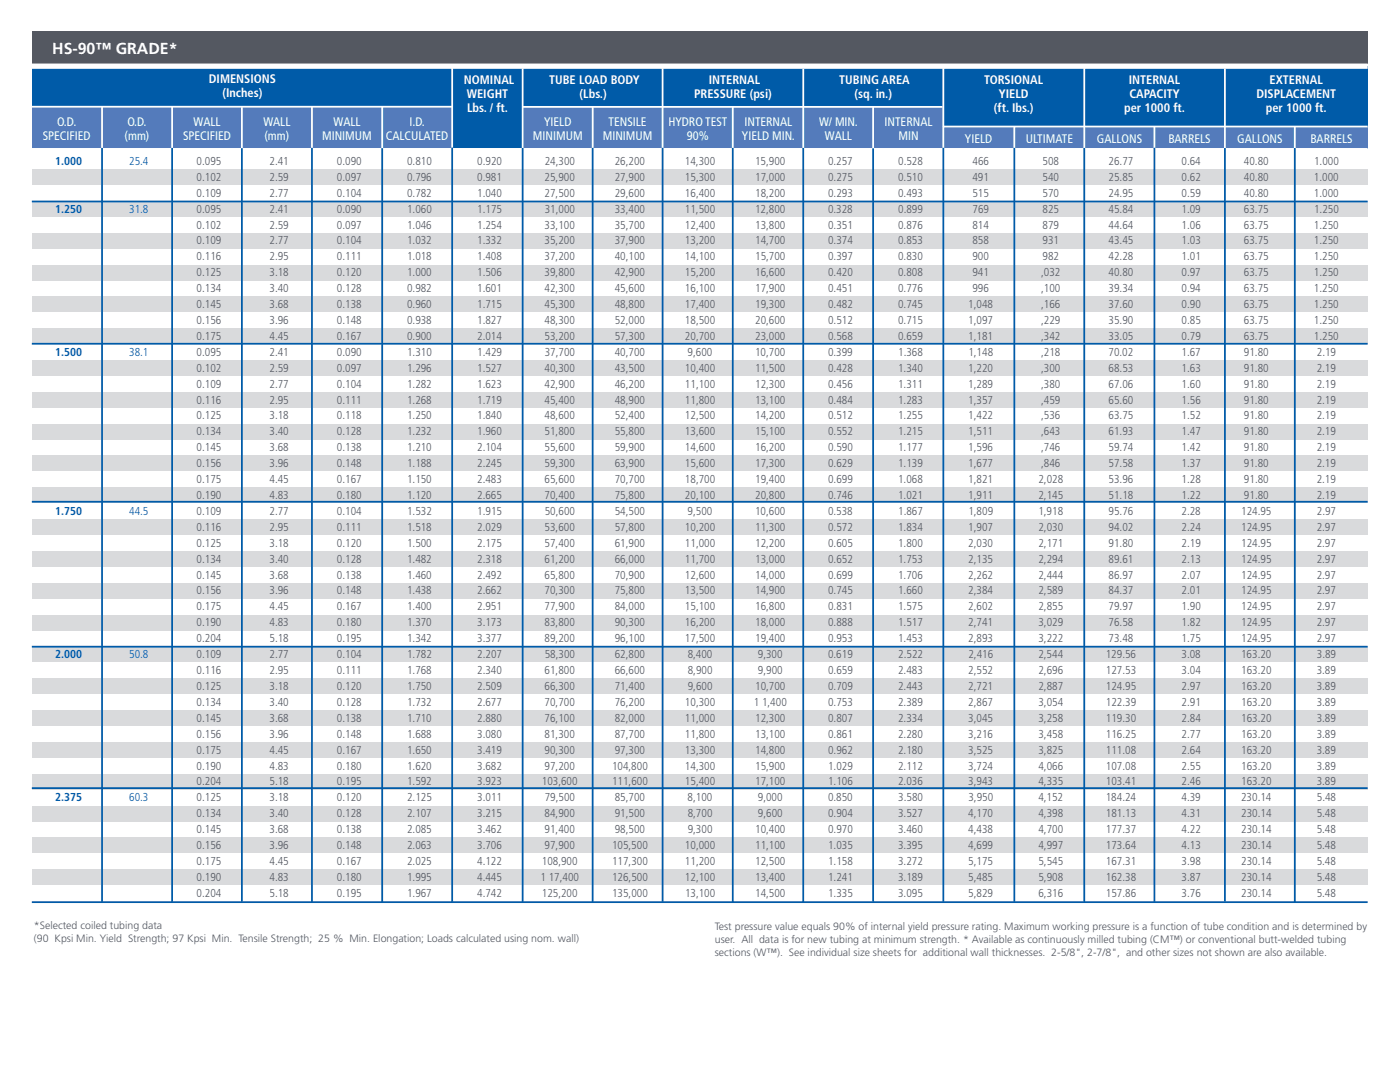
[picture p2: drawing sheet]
<svg xmlns="http://www.w3.org/2000/svg" width="279mm" height="216mm" viewBox="0 0 279 216" stroke-linecap="round" stroke-linejoin="round" font-family="sans-serif">
<defs><g id="words">
<text font-size="3.2" fill="#fff" x="10.4" y="10.7">HS-90™ GRADE*</text>
<g font-size="2.5" fill="#fff">
<text x="41.7" y="16.5">DIMENSIONS</text>
<text x="92.6" y="16.7">NOMINAL</text>
<text x="109.6" y="16.8">TUBE LOAD BODY</text>
<text x="141.5" y="16.7">INTERNAL</text>
<text x="167.5" y="16.7">TUBING AREA</text>
<text x="196.4" y="16.7">TORSIONAL</text>
<text x="225.3" y="16.7">INTERNAL</text>
<text x="253.4" y="16.7">EXTERNAL</text>
<text x="44.4" y="19.3">(Inches)</text>
<text x="93.2" y="19.5">WEIGHT</text>
<text x="93.2" y="22.4">Lbs. / ft.</text>
<text x="115.7" y="19.6">(Lbs.)</text>
<text x="138.5" y="19.5">PRESSURE (psi)</text>
<text x="170.5" y="19.5">(sq. in.)</text>
<text x="198.4" y="22.4">(ft. Ibs.)</text>
<text x="199.3" y="19.6">YIELD</text>
<text x="224.3" y="22.4">per 1000 ft.</text>
<text x="225.4" y="19.5">CAPACITY</text>
<text x="250.7" y="19.5">DISPLACEMENT</text>
<text x="252.6" y="22.3">per 1000 ft.</text>
<text x="8.5" y="28">SPECIFIED</text>
<text x="11.4" y="25.1">O.D.</text>
<text x="24.9" y="28">(mm)</text>
<text x="25.4" y="25.1">O.D.</text>
<text x="36.6" y="28">SPECIFIED</text>
<text x="38.6" y="25.1">WALL</text>
<text x="52.6" y="25.1">WALL</text>
<text x="52.8" y="28">(mm)</text>
<text x="64.3" y="28">MINIMUM</text>
<text x="66.6" y="25.1">WALL</text>
<text x="77" y="28">CALCULATED</text>
<text x="81.7" y="25.1">I.D.</text>
<text x="106.4" y="28">MINIMUM</text>
<text x="108.6" y="25.1">YIELD</text>
<text x="120.3" y="27.9">MINIMUM</text>
<text x="121.5" y="25.1">TENSILE</text>
<text x="133.4" y="25.1">HYDRO TEST</text>
<text x="137.1" y="28">90%</text>
<text x="148.1" y="27.9">YIELD MIN.</text>
<text x="148.6" y="25.1">INTERNAL</text>
<text x="163.5" y="25.1">W/ MIN.</text>
<text x="164.6" y="28">WALL</text>
<text x="176.5" y="25.1">INTERNAL</text>
<text x="179.3" y="27.9">MIN</text>
<text x="192.6" y="28.6">YIELD</text>
<text x="204.7" y="28.6">ULTIMATE</text>
<text x="218.9" y="28.6">GALLONS</text>
<text x="233.2" y="28.6">BARRELS</text>
<text x="246.9" y="28.6">GALLONS</text>
<text x="261.5" y="28.6">BARRELS</text>
</g>
<g font-size="2.3" fill="#005ba8">
<text x="11" y="32.9">1.000</text>
<text x="25.8" y="32.9">25.4</text>
<text x="11" y="42.4">1.250</text>
<text x="25.8" y="42.4">31.8</text>
<text x="11" y="71">1.500</text>
<text x="25.8" y="71">38.1</text>
<text x="11" y="102.7">1.750</text>
<text x="25.8" y="102.7">44.5</text>
<text x="11" y="131.3">2.000</text>
<text x="25.8" y="131.3">50.8</text>
<text x="11" y="159.9">2.375</text>
<text x="25.8" y="159.9">60.3</text>
</g>
<g font-size="2.3" fill="#545861">
<text x="39.2" y="32.9">0.095</text>
<text x="53.8" y="32.9">2.41</text>
<text x="67.2" y="32.9">0.090</text>
<text x="81.2" y="32.9">0.810</text>
<text x="95.3" y="32.9">0.920</text>
<text x="108.7" y="32.9">24,300</text>
<text x="122.7" y="32.9">26,200</text>
<text x="136.7" y="32.9">14,300</text>
<text x="150.7" y="32.9">15,900</text>
<text x="165.3" y="32.9">0.257</text>
<text x="179.3" y="32.9">0.528</text>
<text x="194.1" y="32.9">466</text>
<text x="208.1" y="32.9">508</text>
<text x="221.2" y="32.9">26.77</text>
<text x="235.8" y="32.9">0.64</text>
<text x="248.2" y="32.9">40.80</text>
<text x="262.3" y="32.9">1.000</text>
<text x="39.2" y="39.2">0.109</text>
<text x="39.2" y="36.1">0.102</text>
<text x="53.8" y="39.2">2.77</text>
<text x="53.8" y="36.1">2.59</text>
<text x="67.2" y="36.1">0.097</text>
<text x="67.2" y="39.2">0.104</text>
<text x="81.3" y="36.1">0.796</text>
<text x="81.3" y="39.2">0.782</text>
<text x="95.2" y="39.2">1.040</text>
<text x="95.2" y="36.1">0.981</text>
<text x="108.7" y="39.2">27,500</text>
<text x="108.7" y="36.1">25,900</text>
<text x="122.7" y="39.2">29,600</text>
<text x="122.7" y="36.1">27,900</text>
<text x="136.7" y="39.2">16,400</text>
<text x="136.7" y="36.1">15,300</text>
<text x="150.7" y="39.2">18,200</text>
<text x="150.7" y="36.1">17,000</text>
<text x="165.3" y="39.2">0.293</text>
<text x="165.3" y="36.1">0.275</text>
<text x="179.2" y="39.2">0.493</text>
<text x="179.2" y="36.1">0.510</text>
<text x="194.1" y="39.2">515</text>
<text x="194.1" y="36.1">491</text>
<text x="208.1" y="39.2">570</text>
<text x="208.1" y="36.1">540</text>
<text x="221.2" y="39.2">24.95</text>
<text x="221.2" y="36.1">25.85</text>
<text x="235.8" y="39.2">0.59</text>
<text x="235.8" y="36.1">0.62</text>
<text x="248.3" y="39.2">40.80</text>
<text x="248.3" y="36.1">40.80</text>
<text x="262.2" y="36.1">1.000</text>
<text x="262.2" y="39.2">1.000</text>
<text x="39.2" y="45.6">0.102</text>
<text x="39.2" y="42.4">0.095</text>
<text x="53.8" y="42.4">2.41</text>
<text x="53.8" y="45.6">2.59</text>
<text x="67.2" y="42.4">0.090</text>
<text x="67.2" y="45.6">0.097</text>
<text x="81.2" y="42.4">1.060</text>
<text x="81.3" y="45.6">1.046</text>
<text x="95.2" y="45.6">1.254</text>
<text x="95.3" y="42.4">1.175</text>
<text x="108.7" y="45.6">33,100</text>
<text x="108.7" y="42.4">31,000</text>
<text x="122.7" y="42.4">33,400</text>
<text x="122.7" y="45.6">35,700</text>
<text x="136.7" y="42.4">11,500</text>
<text x="136.7" y="45.6">12,400</text>
<text x="150.7" y="42.4">12,800</text>
<text x="150.7" y="45.6">13,800</text>
<text x="165.3" y="42.4">0.328</text>
<text x="165.3" y="45.6">0.351</text>
<text x="179.2" y="45.6">0.876</text>
<text x="179.3" y="42.4">0.899</text>
<text x="194.1" y="45.6">814</text>
<text x="194.1" y="42.4">769</text>
<text x="208.1" y="42.4">825</text>
<text x="208.1" y="45.6">879</text>
<text x="221.2" y="42.4">45.84</text>
<text x="221.2" y="45.6">44.64</text>
<text x="235.8" y="42.4">1.09</text>
<text x="235.8" y="45.6">1.06</text>
<text x="248.2" y="42.4">63.75</text>
<text x="248.3" y="45.6">63.75</text>
<text x="262.2" y="45.6">1.250</text>
<text x="262.3" y="42.4">1.250</text>
<text x="39.2" y="48.8">0.109</text>
<text x="39.2" y="51.9">0.116</text>
<text x="53.8" y="48.8">2.77</text>
<text x="53.8" y="51.9">2.95</text>
<text x="67.2" y="48.8">0.104</text>
<text x="67.2" y="51.9">0.111</text>
<text x="81.3" y="48.8">1.032</text>
<text x="81.3" y="51.9">1.018</text>
<text x="95.2" y="48.8">1.332</text>
<text x="95.2" y="51.9">1.408</text>
<text x="108.7" y="48.8">35,200</text>
<text x="108.7" y="51.9">37,200</text>
<text x="122.7" y="48.8">37,900</text>
<text x="122.7" y="51.9">40,100</text>
<text x="136.7" y="48.8">13,200</text>
<text x="136.7" y="51.9">14,100</text>
<text x="150.7" y="48.8">14,700</text>
<text x="150.7" y="51.9">15,700</text>
<text x="165.3" y="48.8">0.374</text>
<text x="165.3" y="51.9">0.397</text>
<text x="179.2" y="48.8">0.853</text>
<text x="179.2" y="51.9">0.830</text>
<text x="194.1" y="48.8">858</text>
<text x="194.1" y="51.9">900</text>
<text x="208.1" y="48.8">931</text>
<text x="208.1" y="51.9">982</text>
<text x="221.2" y="48.8">43.45</text>
<text x="221.2" y="51.9">42.28</text>
<text x="235.8" y="48.8">1.03</text>
<text x="235.8" y="51.9">1.01</text>
<text x="248.3" y="48.8">63.75</text>
<text x="248.3" y="51.9">63.75</text>
<text x="262.2" y="48.8">1.250</text>
<text x="262.2" y="51.9">1.250</text>
<text x="39.2" y="55.1">0.125</text>
<text x="39.2" y="58.3">0.134</text>
<text x="53.8" y="55.1">3.18</text>
<text x="53.8" y="58.3">3.40</text>
<text x="67.2" y="55.1">0.120</text>
<text x="67.2" y="58.3">0.128</text>
<text x="81.3" y="55.1">1.000</text>
<text x="81.3" y="58.3">0.982</text>
<text x="95.2" y="55.1">1.506</text>
<text x="95.2" y="58.3">1.601</text>
<text x="108.7" y="55.1">39,800</text>
<text x="108.7" y="58.3">42,300</text>
<text x="122.7" y="55.1">42,900</text>
<text x="122.7" y="58.3">45,600</text>
<text x="136.7" y="55.1">15,200</text>
<text x="136.7" y="58.3">16,100</text>
<text x="150.7" y="55.1">16,600</text>
<text x="150.7" y="58.3">17,900</text>
<text x="165.3" y="55.1">0.420</text>
<text x="165.3" y="58.3">0.451</text>
<text x="179.2" y="55.1">0.808</text>
<text x="179.2" y="58.3">0.776</text>
<text x="194.1" y="55.1">941</text>
<text x="194.1" y="58.3">996</text>
<text x="207.8" y="55.1">,032</text>
<text x="207.8" y="58.3">,100</text>
<text x="221.2" y="55.1">40.80</text>
<text x="221.2" y="58.3">39.34</text>
<text x="235.8" y="55.1">0.97</text>
<text x="235.8" y="58.3">0.94</text>
<text x="248.3" y="55.1">63.75</text>
<text x="248.3" y="58.3">63.75</text>
<text x="262.2" y="55.1">1.250</text>
<text x="262.2" y="58.3">1.250</text>
<text x="39.2" y="61.5">0.145</text>
<text x="39.2" y="64.6">0.156</text>
<text x="53.8" y="61.5">3.68</text>
<text x="53.8" y="64.6">3.96</text>
<text x="67.2" y="61.5">0.138</text>
<text x="67.2" y="64.6">0.148</text>
<text x="81.3" y="61.5">0.960</text>
<text x="81.3" y="64.6">0.938</text>
<text x="95.2" y="61.5">1.715</text>
<text x="95.2" y="64.6">1.827</text>
<text x="108.7" y="61.5">45,300</text>
<text x="108.7" y="64.6">48,300</text>
<text x="122.7" y="61.5">48,800</text>
<text x="122.7" y="64.6">52,000</text>
<text x="136.7" y="61.5">17,400</text>
<text x="136.7" y="64.6">18,500</text>
<text x="150.7" y="61.5">19,300</text>
<text x="150.7" y="64.6">20,600</text>
<text x="165.3" y="61.5">0.482</text>
<text x="165.3" y="64.6">0.512</text>
<text x="179.2" y="61.5">0.745</text>
<text x="179.2" y="64.6">0.715</text>
<text x="193.2" y="61.5">1,048</text>
<text x="193.2" y="64.6">1,097</text>
<text x="207.8" y="61.5">,166</text>
<text x="207.8" y="64.6">,229</text>
<text x="221.2" y="61.5">37.60</text>
<text x="221.2" y="64.6">35.90</text>
<text x="235.8" y="61.5">0.90</text>
<text x="235.8" y="64.6">0.85</text>
<text x="248.3" y="61.5">63.75</text>
<text x="248.3" y="64.6">63.75</text>
<text x="262.2" y="61.5">1.250</text>
<text x="262.2" y="64.6">1.250</text>
<text x="39.2" y="67.8">0.175</text>
<text x="39.2" y="71">0.095</text>
<text x="53.8" y="71">2.41</text>
<text x="53.8" y="67.8">4.45</text>
<text x="67.2" y="71">0.090</text>
<text x="67.2" y="67.8">0.167</text>
<text x="81.2" y="71">1.310</text>
<text x="81.3" y="67.8">0.900</text>
<text x="95.2" y="67.8">2.014</text>
<text x="95.3" y="71">1.429</text>
<text x="108.7" y="67.8">53,200</text>
<text x="108.7" y="71">37,700</text>
<text x="122.7" y="71">40,700</text>
<text x="122.7" y="67.8">57,300</text>
<text x="136.7" y="67.8">20,700</text>
<text x="137.2" y="71">9,600</text>
<text x="150.7" y="71">10,700</text>
<text x="150.7" y="67.8">23,000</text>
<text x="165.3" y="71">0.399</text>
<text x="165.3" y="67.8">0.568</text>
<text x="179.2" y="67.8">0.659</text>
<text x="179.3" y="71">1.368</text>
<text x="193.2" y="67.8">1,181</text>
<text x="193.3" y="71">1,148</text>
<text x="207.8" y="71">,218</text>
<text x="207.8" y="67.8">,342</text>
<text x="221.2" y="71">70.02</text>
<text x="221.2" y="67.8">33.05</text>
<text x="235.8" y="71">1.67</text>
<text x="235.8" y="67.8">0.79</text>
<text x="248.2" y="71">91.80</text>
<text x="248.3" y="67.8">63.75</text>
<text x="262.2" y="67.8">1.250</text>
<text x="262.8" y="71">2.19</text>
<text x="39.2" y="74.2">0.102</text>
<text x="39.2" y="77.3">0.109</text>
<text x="53.8" y="74.2">2.59</text>
<text x="53.8" y="77.3">2.77</text>
<text x="67.2" y="74.2">0.097</text>
<text x="67.2" y="77.3">0.104</text>
<text x="81.3" y="74.2">1.296</text>
<text x="81.3" y="77.3">1.282</text>
<text x="95.2" y="74.2">1.527</text>
<text x="95.2" y="77.3">1.623</text>
<text x="108.7" y="74.2">40,300</text>
<text x="108.7" y="77.3">42,900</text>
<text x="122.7" y="74.2">43,500</text>
<text x="122.7" y="77.3">46,200</text>
<text x="136.7" y="74.2">10,400</text>
<text x="136.7" y="77.3">11,100</text>
<text x="150.7" y="74.2">11,500</text>
<text x="150.7" y="77.3">12,300</text>
<text x="165.3" y="74.2">0.428</text>
<text x="165.3" y="77.3">0.456</text>
<text x="179.2" y="74.2">1.340</text>
<text x="179.2" y="77.3">1.311</text>
<text x="193.2" y="74.2">1,220</text>
<text x="193.2" y="77.3">1,289</text>
<text x="207.8" y="74.2">,300</text>
<text x="207.8" y="77.3">,380</text>
<text x="221.2" y="74.2">68.53</text>
<text x="221.2" y="77.3">67.06</text>
<text x="235.8" y="74.2">1.63</text>
<text x="235.8" y="77.3">1.60</text>
<text x="248.3" y="74.2">91.80</text>
<text x="248.3" y="77.3">91.80</text>
<text x="262.8" y="74.2">2.19</text>
<text x="262.8" y="77.3">2.19</text>
<text x="39.2" y="80.5">0.116</text>
<text x="39.2" y="83.7">0.125</text>
<text x="53.8" y="80.5">2.95</text>
<text x="53.8" y="83.7">3.18</text>
<text x="67.2" y="80.5">0.111</text>
<text x="67.2" y="83.7">0.118</text>
<text x="81.3" y="80.5">1.268</text>
<text x="81.3" y="83.7">1.250</text>
<text x="95.2" y="80.5">1.719</text>
<text x="95.2" y="83.7">1.840</text>
<text x="108.7" y="80.5">45,400</text>
<text x="108.7" y="83.7">48,600</text>
<text x="122.7" y="80.5">48,900</text>
<text x="122.7" y="83.7">52,400</text>
<text x="136.7" y="80.5">11,800</text>
<text x="136.7" y="83.7">12,500</text>
<text x="150.7" y="80.5">13,100</text>
<text x="150.7" y="83.7">14,200</text>
<text x="165.3" y="80.5">0.484</text>
<text x="165.3" y="83.7">0.512</text>
<text x="179.2" y="80.5">1.283</text>
<text x="179.2" y="83.7">1.255</text>
<text x="193.2" y="80.5">1,357</text>
<text x="193.2" y="83.7">1,422</text>
<text x="207.8" y="80.5">,459</text>
<text x="207.8" y="83.7">,536</text>
<text x="221.2" y="80.5">65.60</text>
<text x="221.2" y="83.7">63.75</text>
<text x="235.8" y="80.5">1.56</text>
<text x="235.8" y="83.7">1.52</text>
<text x="248.3" y="80.5">91.80</text>
<text x="248.3" y="83.7">91.80</text>
<text x="262.8" y="80.5">2.19</text>
<text x="262.8" y="83.7">2.19</text>
<text x="39.2" y="86.9">0.134</text>
<text x="53.8" y="86.9">3.40</text>
<text x="67.2" y="86.9">0.128</text>
<text x="81.3" y="86.9">1.232</text>
<text x="95.2" y="86.9">1.960</text>
<text x="108.7" y="86.9">51,800</text>
<text x="122.7" y="86.9">55,800</text>
<text x="136.7" y="86.9">13,600</text>
<text x="150.7" y="86.9">15,100</text>
<text x="165.3" y="86.9">0.552</text>
<text x="179.2" y="86.9">1.215</text>
<text x="193.2" y="86.9">1,511</text>
<text x="207.8" y="86.9">,643</text>
<text x="221.2" y="86.9">61.93</text>
<text x="235.8" y="86.9">1.47</text>
<text x="248.3" y="86.9">91.80</text>
<text x="262.8" y="86.9">2.19</text>
<text x="39.2" y="90">0.145</text>
<text x="39.2" y="93.2">0.156</text>
<text x="53.8" y="90">3.68</text>
<text x="53.8" y="93.2">3.96</text>
<text x="67.2" y="90">0.138</text>
<text x="67.2" y="93.2">0.148</text>
<text x="81.3" y="90">1.210</text>
<text x="81.3" y="93.2">1.188</text>
<text x="95.2" y="90">2.104</text>
<text x="95.2" y="93.2">2.245</text>
<text x="108.7" y="90">55,600</text>
<text x="108.7" y="93.2">59,300</text>
<text x="122.7" y="90">59,900</text>
<text x="122.7" y="93.2">63,900</text>
<text x="136.7" y="90">14,600</text>
<text x="136.7" y="93.2">15,600</text>
<text x="150.7" y="90">16,200</text>
<text x="150.7" y="93.2">17,300</text>
<text x="165.3" y="90">0.590</text>
<text x="165.3" y="93.2">0.629</text>
<text x="179.2" y="90">1.177</text>
<text x="179.2" y="93.2">1.139</text>
<text x="193.2" y="90">1,596</text>
<text x="193.2" y="93.2">1,677</text>
<text x="207.8" y="90">,746</text>
<text x="207.8" y="93.2">,846</text>
<text x="221.2" y="90">59.74</text>
<text x="221.2" y="93.2">57.58</text>
<text x="235.8" y="90">1.42</text>
<text x="235.8" y="93.2">1.37</text>
<text x="248.3" y="90">91.80</text>
<text x="248.3" y="93.2">91.80</text>
<text x="262.8" y="90">2.19</text>
<text x="262.8" y="93.2">2.19</text>
<text x="39.2" y="96.4">0.175</text>
<text x="39.2" y="99.6">0.190</text>
<text x="53.8" y="96.4">4.45</text>
<text x="53.8" y="99.6">4.83</text>
<text x="67.2" y="96.4">0.167</text>
<text x="67.2" y="99.6">0.180</text>
<text x="81.3" y="96.4">1.150</text>
<text x="81.3" y="99.6">1.120</text>
<text x="95.2" y="96.4">2.483</text>
<text x="95.2" y="99.6">2.665</text>
<text x="108.7" y="96.4">65,600</text>
<text x="108.7" y="99.6">70,400</text>
<text x="122.7" y="96.4">70,700</text>
<text x="122.7" y="99.6">75,800</text>
<text x="136.7" y="96.4">18,700</text>
<text x="136.7" y="99.6">20,100</text>
<text x="150.7" y="96.4">19,400</text>
<text x="150.7" y="99.6">20,800</text>
<text x="165.3" y="96.4">0.699</text>
<text x="165.3" y="99.6">0.746</text>
<text x="179.2" y="96.4">1.068</text>
<text x="179.2" y="99.6">1.021</text>
<text x="193.2" y="96.4">1,821</text>
<text x="193.2" y="99.6">1,911</text>
<text x="207.2" y="96.4">2,028</text>
<text x="207.2" y="99.6">2,145</text>
<text x="221.3" y="96.4">53.96</text>
<text x="221.3" y="99.6">51.18</text>
<text x="235.8" y="96.4">1.28</text>
<text x="235.8" y="99.6">1.22</text>
<text x="248.3" y="96.4">91.80</text>
<text x="248.3" y="99.6">91.80</text>
<text x="262.8" y="96.4">2.19</text>
<text x="262.8" y="99.6">2.19</text>
<text x="39.2" y="105.9">0.116</text>
<text x="39.2" y="102.7">0.109</text>
<text x="53.8" y="102.7">2.77</text>
<text x="53.8" y="105.9">2.95</text>
<text x="67.2" y="102.7">0.104</text>
<text x="67.2" y="105.9">0.111</text>
<text x="81.2" y="102.7">1.532</text>
<text x="81.3" y="105.9">1.518</text>
<text x="95.2" y="105.9">2.029</text>
<text x="95.3" y="102.7">1.915</text>
<text x="108.7" y="105.9">53,600</text>
<text x="108.7" y="102.7">50,600</text>
<text x="122.7" y="102.7">54,500</text>
<text x="122.7" y="105.9">57,800</text>
<text x="136.7" y="105.9">10,200</text>
<text x="137.2" y="102.7">9,500</text>
<text x="150.7" y="102.7">10,600</text>
<text x="150.7" y="105.9">11,300</text>
<text x="165.3" y="102.7">0.538</text>
<text x="165.3" y="105.9">0.572</text>
<text x="179.2" y="105.9">1.834</text>
<text x="179.3" y="102.7">1.867</text>
<text x="193.2" y="105.9">1,907</text>
<text x="193.3" y="102.7">1,809</text>
<text x="207.2" y="102.7">1,918</text>
<text x="207.2" y="105.9">2,030</text>
<text x="221.2" y="102.7">95.76</text>
<text x="221.3" y="105.9">94.02</text>
<text x="235.8" y="102.7">2.28</text>
<text x="235.8" y="105.9">2.24</text>
<text x="247.7" y="102.7">124.95</text>
<text x="247.7" y="105.9">124.95</text>
<text x="262.8" y="105.9">2.97</text>
<text x="262.8" y="102.7">2.97</text>
<text x="39.2" y="109.1">0.125</text>
<text x="39.2" y="112.3">0.134</text>
<text x="53.8" y="109.1">3.18</text>
<text x="53.8" y="112.3">3.40</text>
<text x="67.2" y="109.1">0.120</text>
<text x="67.2" y="112.3">0.128</text>
<text x="81.3" y="109.1">1.500</text>
<text x="81.3" y="112.3">1.482</text>
<text x="95.2" y="109.1">2.175</text>
<text x="95.2" y="112.3">2.318</text>
<text x="108.7" y="109.1">57,400</text>
<text x="108.7" y="112.3">61,200</text>
<text x="122.7" y="109.1">61,900</text>
<text x="122.7" y="112.3">66,000</text>
<text x="136.7" y="109.1">11,000</text>
<text x="136.7" y="112.3">11,700</text>
<text x="150.7" y="109.1">12,200</text>
<text x="150.7" y="112.3">13,000</text>
<text x="165.3" y="109.1">0.605</text>
<text x="165.3" y="112.3">0.652</text>
<text x="179.2" y="109.1">1.800</text>
<text x="179.2" y="112.3">1.753</text>
<text x="193.2" y="109.1">2,030</text>
<text x="193.2" y="112.3">2,135</text>
<text x="207.2" y="109.1">2,171</text>
<text x="207.2" y="112.3">2,294</text>
<text x="221.3" y="109.1">91.80</text>
<text x="221.3" y="112.3">89.61</text>
<text x="235.8" y="109.1">2.19</text>
<text x="235.8" y="112.3">2.13</text>
<text x="247.7" y="109.1">124.95</text>
<text x="247.7" y="112.3">124.95</text>
<text x="262.8" y="109.1">2.97</text>
<text x="262.8" y="112.3">2.97</text>
<text x="39.2" y="115.4">0.145</text>
<text x="39.2" y="118.6">0.156</text>
<text x="53.8" y="115.4">3.68</text>
<text x="53.8" y="118.6">3.96</text>
<text x="67.2" y="115.4">0.138</text>
<text x="67.2" y="118.6">0.148</text>
<text x="81.3" y="115.4">1.460</text>
<text x="81.3" y="118.6">1.438</text>
<text x="95.2" y="115.4">2.492</text>
<text x="95.2" y="118.6">2.662</text>
<text x="108.7" y="115.4">65,800</text>
<text x="108.7" y="118.6">70,300</text>
<text x="122.7" y="115.4">70,900</text>
<text x="122.7" y="118.6">75,800</text>
<text x="136.7" y="115.4">12,600</text>
<text x="136.7" y="118.6">13,500</text>
<text x="150.7" y="115.4">14,000</text>
<text x="150.7" y="118.6">14,900</text>
<text x="165.3" y="115.4">0.699</text>
<text x="165.3" y="118.6">0.745</text>
<text x="179.2" y="115.4">1.706</text>
<text x="179.2" y="118.6">1.660</text>
<text x="193.2" y="115.4">2,262</text>
<text x="193.2" y="118.6">2,384</text>
<text x="207.2" y="115.4">2,444</text>
<text x="207.2" y="118.6">2,589</text>
<text x="221.3" y="115.4">86.97</text>
<text x="221.3" y="118.6">84.37</text>
<text x="235.8" y="115.4">2.07</text>
<text x="235.8" y="118.6">2.01</text>
<text x="247.7" y="115.4">124.95</text>
<text x="247.7" y="118.6">124.95</text>
<text x="262.8" y="115.4">2.97</text>
<text x="262.8" y="118.6">2.97</text>
<text x="39.2" y="121.8">0.175</text>
<text x="39.2" y="125">0.190</text>
<text x="53.8" y="121.8">4.45</text>
<text x="53.8" y="125">4.83</text>
<text x="67.2" y="121.8">0.167</text>
<text x="67.2" y="125">0.180</text>
<text x="81.3" y="121.8">1.400</text>
<text x="81.3" y="125">1.370</text>
<text x="95.2" y="121.8">2.951</text>
<text x="95.2" y="125">3.173</text>
<text x="108.7" y="121.8">77,900</text>
<text x="108.7" y="125">83,800</text>
<text x="122.7" y="121.8">84,000</text>
<text x="122.7" y="125">90,300</text>
<text x="136.7" y="121.8">15,100</text>
<text x="136.7" y="125">16,200</text>
<text x="150.7" y="121.8">16,800</text>
<text x="150.7" y="125">18,000</text>
<text x="165.3" y="121.8">0.831</text>
<text x="165.3" y="125">0.888</text>
<text x="179.2" y="121.8">1.575</text>
<text x="179.2" y="125">1.517</text>
<text x="193.2" y="121.8">2,602</text>
<text x="193.2" y="125">2,741</text>
<text x="207.2" y="121.8">2,855</text>
<text x="207.2" y="125">3,029</text>
<text x="221.3" y="121.8">79.97</text>
<text x="221.3" y="125">76.58</text>
<text x="235.8" y="121.8">1.90</text>
<text x="235.8" y="125">1.82</text>
<text x="247.7" y="121.8">124.95</text>
<text x="247.7" y="125">124.95</text>
<text x="262.8" y="121.8">2.97</text>
<text x="262.8" y="125">2.97</text>
<text x="39.2" y="128.1">0.204</text>
<text x="39.2" y="131.3">0.109</text>
<text x="53.8" y="131.3">2.77</text>
<text x="53.8" y="128.1">5.18</text>
<text x="67.2" y="131.3">0.104</text>
<text x="67.2" y="128.1">0.195</text>
<text x="81.2" y="131.3">1.782</text>
<text x="81.3" y="128.1">1.342</text>
<text x="95.2" y="128.1">3.377</text>
<text x="95.3" y="131.3">2.207</text>
<text x="108.7" y="128.1">89,200</text>
<text x="108.7" y="131.3">58,300</text>
<text x="122.7" y="131.3">62,800</text>
<text x="122.7" y="128.1">96,100</text>
<text x="136.7" y="128.1">17,500</text>
<text x="137.2" y="131.3">8,400</text>
<text x="150.7" y="128.1">19,400</text>
<text x="151.2" y="131.3">9,300</text>
<text x="165.3" y="131.3">0.619</text>
<text x="165.3" y="128.1">0.953</text>
<text x="179.2" y="128.1">1.453</text>
<text x="179.3" y="131.3">2.522</text>
<text x="193.2" y="128.1">2,893</text>
<text x="193.3" y="131.3">2,416</text>
<text x="207.2" y="131.3">2,544</text>
<text x="207.2" y="128.1">3,222</text>
<text x="220.7" y="131.3">129.56</text>
<text x="221.3" y="128.1">73.48</text>
<text x="235.8" y="131.3">3.08</text>
<text x="235.8" y="128.1">1.75</text>
<text x="247.7" y="131.3">163.20</text>
<text x="247.7" y="128.1">124.95</text>
<text x="262.8" y="128.1">2.97</text>
<text x="262.8" y="131.3">3.89</text>
<text x="39.2" y="134.5">0.116</text>
<text x="39.2" y="137.7">0.125</text>
<text x="53.8" y="134.5">2.95</text>
<text x="53.8" y="137.7">3.18</text>
<text x="67.2" y="134.5">0.111</text>
<text x="67.2" y="137.7">0.120</text>
<text x="81.3" y="134.5">1.768</text>
<text x="81.3" y="137.7">1.750</text>
<text x="95.2" y="134.5">2.340</text>
<text x="95.2" y="137.7">2.509</text>
<text x="108.7" y="134.5">61,800</text>
<text x="108.7" y="137.7">66,300</text>
<text x="122.7" y="134.5">66,600</text>
<text x="122.7" y="137.7">71,400</text>
<text x="137.3" y="134.5">8,900</text>
<text x="137.3" y="137.7">9,600</text>
<text x="150.7" y="137.7">10,700</text>
<text x="151.3" y="134.5">9,900</text>
<text x="165.3" y="134.5">0.659</text>
<text x="165.3" y="137.7">0.709</text>
<text x="179.2" y="137.7">2.443</text>
<text x="179.2" y="134.5">2.483</text>
<text x="193.2" y="137.7">2,721</text>
<text x="193.2" y="134.5">2,552</text>
<text x="207.2" y="137.7">2,887</text>
<text x="207.2" y="134.5">2,696</text>
<text x="220.7" y="137.7">124.95</text>
<text x="220.7" y="134.5">127.53</text>
<text x="235.8" y="137.7">2.97</text>
<text x="235.8" y="134.5">3.04</text>
<text x="247.7" y="137.7">163.20</text>
<text x="247.7" y="134.5">163.20</text>
<text x="262.8" y="137.7">3.89</text>
<text x="262.8" y="134.5">3.89</text>
<text x="39.2" y="140.8">0.134</text>
<text x="53.8" y="140.8">3.40</text>
<text x="67.2" y="140.8">0.128</text>
<text x="81.3" y="140.8">1.732</text>
<text x="95.2" y="140.8">2.677</text>
<text x="108.7" y="140.8">70,700</text>
<text x="122.7" y="140.8">76,200</text>
<text x="136.7" y="140.8">10,300</text>
<text x="150.4" y="140.8">1 1,400</text>
<text x="165.3" y="140.8">0.753</text>
<text x="179.2" y="140.8">2.389</text>
<text x="193.2" y="140.8">2,867</text>
<text x="207.2" y="140.8">3,054</text>
<text x="220.7" y="140.8">122.39</text>
<text x="235.8" y="140.8">2.91</text>
<text x="247.7" y="140.8">163.20</text>
<text x="262.8" y="140.8">3.89</text>
<text x="39.2" y="144">0.145</text>
<text x="39.2" y="147.2">0.156</text>
<text x="53.8" y="144">3.68</text>
<text x="53.8" y="147.2">3.96</text>
<text x="67.2" y="144">0.138</text>
<text x="67.2" y="147.2">0.148</text>
<text x="81.3" y="144">1.710</text>
<text x="81.3" y="147.2">1.688</text>
<text x="95.2" y="144">2.880</text>
<text x="95.2" y="147.2">3.080</text>
<text x="108.7" y="144">76,100</text>
<text x="108.7" y="147.2">81,300</text>
<text x="122.7" y="144">82,000</text>
<text x="122.7" y="147.2">87,700</text>
<text x="136.7" y="144">11,000</text>
<text x="136.7" y="147.2">11,800</text>
<text x="150.7" y="144">12,300</text>
<text x="150.7" y="147.2">13,100</text>
<text x="165.3" y="144">0.807</text>
<text x="165.3" y="147.2">0.861</text>
<text x="179.2" y="144">2.334</text>
<text x="179.2" y="147.2">2.280</text>
<text x="193.2" y="144">3,045</text>
<text x="193.2" y="147.2">3,216</text>
<text x="207.2" y="144">3,258</text>
<text x="207.2" y="147.2">3,458</text>
<text x="220.7" y="144">119.30</text>
<text x="220.7" y="147.2">116.25</text>
<text x="235.8" y="144">2.84</text>
<text x="235.8" y="147.2">2.77</text>
<text x="247.7" y="144">163.20</text>
<text x="247.7" y="147.2">163.20</text>
<text x="262.8" y="144">3.89</text>
<text x="262.8" y="147.2">3.89</text>
<text x="39.2" y="150.4">0.175</text>
<text x="39.2" y="153.5">0.190</text>
<text x="53.8" y="150.4">4.45</text>
<text x="53.8" y="153.5">4.83</text>
<text x="67.2" y="150.4">0.167</text>
<text x="67.2" y="153.5">0.180</text>
<text x="81.3" y="150.4">1.650</text>
<text x="81.3" y="153.5">1.620</text>
<text x="95.2" y="150.4">3.419</text>
<text x="95.2" y="153.5">3.682</text>
<text x="108.7" y="150.4">90,300</text>
<text x="108.7" y="153.5">97,200</text>
<text x="122.1" y="153.5">104,800</text>
<text x="122.7" y="150.4">97,300</text>
<text x="136.7" y="150.4">13,300</text>
<text x="136.7" y="153.5">14,300</text>
<text x="150.7" y="150.4">14,800</text>
<text x="150.7" y="153.5">15,900</text>
<text x="165.3" y="150.4">0.962</text>
<text x="165.3" y="153.5">1.029</text>
<text x="179.2" y="153.5">2.112</text>
<text x="179.2" y="150.4">2.180</text>
<text x="193.2" y="153.5">3,724</text>
<text x="193.2" y="150.4">3,525</text>
<text x="207.2" y="153.5">4,066</text>
<text x="207.2" y="150.4">3,825</text>
<text x="220.7" y="153.5">107.08</text>
<text x="220.7" y="150.4">111.08</text>
<text x="235.8" y="153.5">2.55</text>
<text x="235.8" y="150.4">2.64</text>
<text x="247.7" y="153.5">163.20</text>
<text x="247.7" y="150.4">163.20</text>
<text x="262.8" y="153.5">3.89</text>
<text x="262.8" y="150.4">3.89</text>
<text x="39.2" y="159.9">0.125</text>
<text x="39.2" y="156.7">0.204</text>
<text x="53.8" y="159.9">3.18</text>
<text x="53.8" y="156.7">5.18</text>
<text x="67.2" y="159.9">0.120</text>
<text x="67.2" y="156.7">0.195</text>
<text x="81.2" y="159.9">2.125</text>
<text x="81.3" y="156.7">1.592</text>
<text x="95.2" y="156.7">3.923</text>
<text x="95.3" y="159.9">3.011</text>
<text x="108.1" y="156.7">103,600</text>
<text x="108.7" y="159.9">79,500</text>
<text x="122.1" y="156.7">111,600</text>
<text x="122.7" y="159.9">85,700</text>
<text x="136.7" y="156.7">15,400</text>
<text x="137.2" y="159.9">8,100</text>
<text x="150.7" y="156.7">17,100</text>
<text x="151.2" y="159.9">9,000</text>
<text x="165.3" y="159.9">0.850</text>
<text x="165.3" y="156.7">1.106</text>
<text x="179.2" y="156.7">2.036</text>
<text x="179.3" y="159.9">3.580</text>
<text x="193.2" y="156.7">3,943</text>
<text x="193.3" y="159.9">3,950</text>
<text x="207.2" y="159.9">4,152</text>
<text x="207.2" y="156.7">4,335</text>
<text x="220.7" y="159.9">184.24</text>
<text x="220.7" y="156.7">103.41</text>
<text x="235.8" y="159.9">4.39</text>
<text x="235.8" y="156.7">2.46</text>
<text x="247.7" y="159.9">230.14</text>
<text x="247.7" y="156.7">163.20</text>
<text x="262.8" y="156.7">3.89</text>
<text x="262.8" y="159.9">5.48</text>
<text x="39.2" y="163.1">0.134</text>
<text x="39.2" y="166.2">0.145</text>
<text x="53.8" y="163.1">3.40</text>
<text x="53.8" y="166.2">3.68</text>
<text x="67.2" y="163.1">0.128</text>
<text x="67.2" y="166.2">0.138</text>
<text x="81.3" y="163.1">2.107</text>
<text x="81.3" y="166.2">2.085</text>
<text x="95.2" y="163.1">3.215</text>
<text x="95.2" y="166.2">3.462</text>
<text x="108.7" y="163.1">84,900</text>
<text x="108.7" y="166.2">91,400</text>
<text x="122.7" y="163.1">91,500</text>
<text x="122.7" y="166.2">98,500</text>
<text x="137.3" y="163.1">8,700</text>
<text x="137.3" y="166.2">9,300</text>
<text x="150.7" y="166.2">10,400</text>
<text x="151.3" y="163.1">9,600</text>
<text x="165.3" y="163.1">0.904</text>
<text x="165.3" y="166.2">0.970</text>
<text x="179.2" y="166.2">3.460</text>
<text x="179.2" y="163.1">3.527</text>
<text x="193.2" y="166.2">4,438</text>
<text x="193.2" y="163.1">4,170</text>
<text x="207.2" y="166.2">4,700</text>
<text x="207.2" y="163.1">4,398</text>
<text x="220.7" y="166.2">177.37</text>
<text x="220.7" y="163.1">181.13</text>
<text x="235.8" y="166.2">4.22</text>
<text x="235.8" y="163.1">4.31</text>
<text x="247.7" y="166.2">230.14</text>
<text x="247.7" y="163.1">230.14</text>
<text x="262.8" y="166.2">5.48</text>
<text x="262.8" y="163.1">5.48</text>
<text x="39.2" y="172.6">0.175</text>
<text x="39.2" y="169.4">0.156</text>
<text x="53.8" y="172.6">4.45</text>
<text x="53.8" y="169.4">3.96</text>
<text x="67.2" y="172.6">0.167</text>
<text x="67.2" y="169.4">0.148</text>
<text x="81.3" y="172.6">2.025</text>
<text x="81.3" y="169.4">2.063</text>
<text x="95.2" y="172.6">4.122</text>
<text x="95.2" y="169.4">3.706</text>
<text x="108.1" y="172.6">108,900</text>
<text x="108.7" y="169.4">97,900</text>
<text x="122.1" y="169.4">105,500</text>
<text x="122.1" y="172.6">117,300</text>
<text x="136.7" y="169.4">10,000</text>
<text x="136.7" y="172.6">11,200</text>
<text x="150.7" y="169.4">11,100</text>
<text x="150.7" y="172.6">12,500</text>
<text x="165.3" y="169.4">1.035</text>
<text x="165.3" y="172.6">1.158</text>
<text x="179.2" y="169.4">3.395</text>
<text x="179.2" y="172.6">3.272</text>
<text x="193.2" y="172.6">5,175</text>
<text x="193.2" y="169.4">4,699</text>
<text x="207.2" y="169.4">4,997</text>
<text x="207.2" y="172.6">5,545</text>
<text x="220.7" y="169.4">173.64</text>
<text x="220.7" y="172.6">167.31</text>
<text x="235.8" y="172.6">3.98</text>
<text x="235.8" y="169.4">4.13</text>
<text x="247.7" y="172.6">230.14</text>
<text x="247.7" y="169.4">230.14</text>
<text x="262.8" y="172.6">5.48</text>
<text x="262.8" y="169.4">5.48</text>
<text x="39.2" y="175.8">0.190</text>
<text x="39.2" y="178.9">0.204</text>
<text x="53.8" y="175.8">4.83</text>
<text x="53.8" y="178.9">5.18</text>
<text x="67.2" y="175.8">0.180</text>
<text x="67.2" y="178.9">0.195</text>
<text x="81.3" y="175.8">1.995</text>
<text x="81.3" y="178.9">1.967</text>
<text x="95.2" y="175.8">4.445</text>
<text x="95.2" y="178.9">4.742</text>
<text x="107.9" y="175.8">1 17,400</text>
<text x="108.1" y="178.9">125,200</text>
<text x="122.1" y="175.8">126,500</text>
<text x="122.1" y="178.9">135,000</text>
<text x="136.7" y="175.8">12,100</text>
<text x="136.7" y="178.9">13,100</text>
<text x="150.7" y="175.8">13,400</text>
<text x="150.7" y="178.9">14,500</text>
<text x="165.3" y="175.8">1.241</text>
<text x="165.3" y="178.9">1.335</text>
<text x="179.2" y="175.8">3.189</text>
<text x="179.2" y="178.9">3.095</text>
<text x="193.2" y="175.8">5,485</text>
<text x="193.2" y="178.9">5,829</text>
<text x="207.2" y="175.8">5,908</text>
<text x="207.2" y="178.9">6,316</text>
<text x="220.7" y="175.8">162.38</text>
<text x="220.7" y="178.9">157.86</text>
<text x="235.8" y="175.8">3.87</text>
<text x="235.8" y="178.9">3.76</text>
<text x="247.7" y="175.8">230.14</text>
<text x="247.7" y="178.9">230.14</text>
<text x="262.8" y="175.8">5.48</text>
<text x="262.8" y="178.9">5.48</text>
</g>
<g font-size="2.1" fill="#545861">
<text x="6.8" y="185.3">*Selected coiled tubing data</text>
<text x="142.7" y="185.5">Test pressure value equals 90% of internal yield pressure rating. Maximum working pressure is a function of tube condition and is determined by</text>
<text x="6.8" y="188">(90 Kpsi Min. Yield Strength; 97 Kpsi Min. Tensile Strength; 25 % Min. Elongation; Loads calculated using nom. wall)</text>
<text x="142.7" y="190.8">sections (W™). See individual size sheets for additional wall thicknesses. 2-5/8&quot;, 2-7/8&quot;, and other sizes not shown are also available.</text>
<text x="142.7" y="188.1">user. All data is for new tubing at minimum strength. * Available as continuously milled tubing (CM™) or conventional butt-welded tubing</text>
</g>
</g></defs>
<path d="M136.6 13.2h44.4v4.4h-44.4z" fill="#005ba8"/>
<g fill="#d9dadc">
<path d="M6.4 33.7h266.6v3.2h-266.6z"/>
<path d="M6.4 40.1h266.6v3.2h-266.6z"/>
<path d="M6.4 46.4h266.6v3.2h-266.6z"/>
<path d="M6.4 52.8h266.6v3.2h-266.6z"/>
<path d="M6.4 59.1h266.6v3.2h-266.6z"/>
<path d="M6.4 65.5h266.6v3.2h-266.6z"/>
<path d="M6.4 71.8h266.6v3.2h-266.6z"/>
<path d="M6.4 78.2h266.6v3.2h-266.6z"/>
<path d="M6.4 84.5h266.6v3.2h-266.6z"/>
<path d="M6.4 90.9h266.6v3.2h-266.6z"/>
<path d="M6.4 97.2h266.6v3.2h-266.6z"/>
<path d="M6.4 103.6h266.6v3.2h-266.6z"/>
<path d="M6.4 109.9h266.6v3.2h-266.6z"/>
<path d="M6.4 116.3h266.6v3.2h-266.6z"/>
<path d="M6.4 122.6h266.6v3.2h-266.6z"/>
<path d="M6.4 129h266.6v3.2h-266.6z"/>
<path d="M6.4 135.3h266.6v3.2h-266.6z"/>
<path d="M6.4 141.7h266.6v3.2h-266.6z"/>
<path d="M6.4 148h266.6v3.2h-266.6z"/>
<path d="M6.4 154.4h266.6v3.2h-266.6z"/>
<path d="M6.4 160.7h266.6v3.2h-266.6z"/>
<path d="M6.4 167.1h266.6v3.2h-266.6z"/>
<path d="M6.4 173.4h266.6v3.2h-266.6z"/>
</g>
<path d="M6.4 13.2h266.6v16.4h-266.6z" fill="#005ba8"/>
<g fill="#547bbb">
<path d="M6.4 21.4h83.9v8.2h-83.9z"/>
<path d="M104.4 21.3h83.9v8.3h-83.9z"/>
<path d="M188.1 25.3h84.9v4.4h-84.9z"/>
</g>
<path d="M6.4 6.3h266.6v6.4h-266.6z" fill="#545861"/>
<path d="M6.4 13.2h266.6" fill="none" stroke="#fff" stroke-width="1.1" stroke-linecap="butt"/>
<g fill="none" stroke="#fff" stroke-width=".35">
<path d="M90.2 13.6v16.2M104.3 13.7v16.2M132.2 13.6v16.3M160.3 13.8v16.2M188.3 13.6v16.3M216.4 13.6v16.2M244.5 13.7v16.2M6.4 29.7h266.6M6.4 21.3h83.8M20.4 21.3v8.6M34.3 21.3v8.6M48.3 21.4v8.6"/>
<path d="M62.3 21.2v8.7M76.3 21.2v8.8M104.3 21.3h83.8M118.3 21.2v8.6M146.2 21.3v8.6M174.3 21.3v8.7M188.1 25.3h84.9M202.4 25.2v4.6M230.4 25.3v4.6M258.4 25.3v4.6"/>
</g>
<g fill="none" stroke="#005ba8" stroke-width=".35">
<path d="M20.4 29.5v150.4M34.3 29.5v150.4M48.3 29.6v150.3M62.3 29.5v150.5M76.3 29.6v150.4M90.2 29.5v150.4M104.3 29.5v150.5M118.3 29.5v150.5M132.2 29.5v150.4M146.2 29.5v150.5M160.3 29.5v150.5M174.3 29.6v150.3"/>
<path d="M188.3 29.5v150.4M202.4 29.5v150.4M216.4 29.5v150.5M230.4 29.5v150.4M244.5 29.5v150.4M258.4 29.5v150.5M6.4 40.2h266.6M6.4 68.6h266.5M6.4 100.1h266.6M6.4 129h266.6M6.4 157.3h266.6M6.4 180h266.6"/>
</g>
<use href="#words"/>
</svg>
